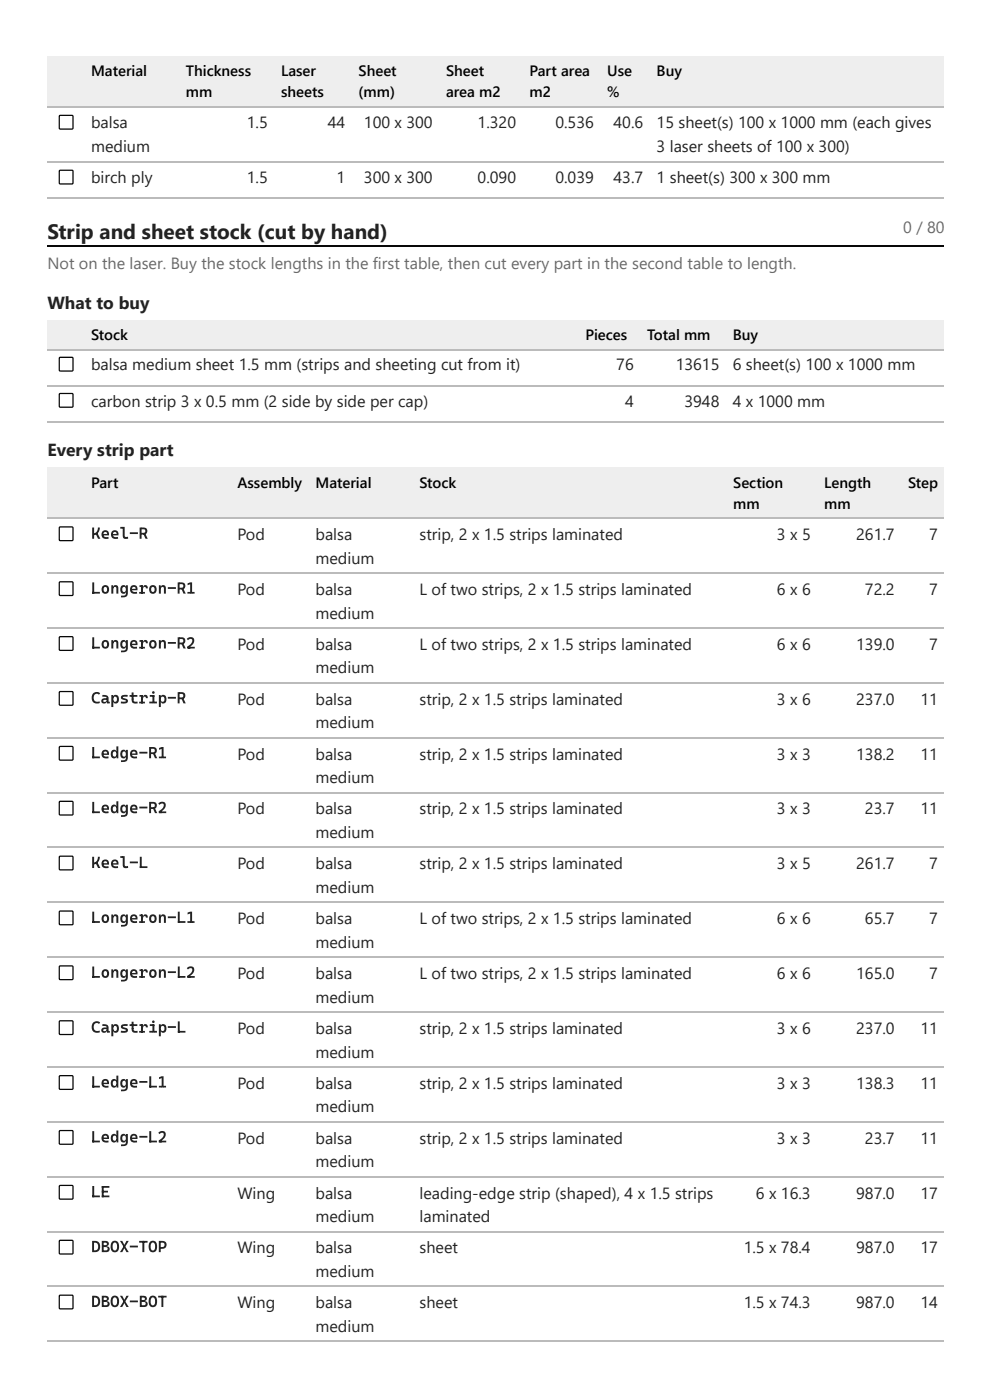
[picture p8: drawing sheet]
<svg xmlns="http://www.w3.org/2000/svg" width="210mm" height="297mm" viewBox="0 0 210 297" stroke-linecap="round" stroke-linejoin="round" font-family="sans-serif">
<defs><g id="words">
<text font-size="4.4" fill="#1f2328" x="10.1" y="50.8">Strip and sheet stock (cut by hand)</text>
<g font-size="3.7" fill="#1f2328">
<text x="10.1" y="65.6">What to buy</text>
<text x="10.1" y="96.8">Every strip part</text>
</g>
<g font-size="3.4" fill="#1f2328">
<text x="19.3" y="27.3">balsa</text>
<text x="52.3" y="27.3">1.5</text>
<text x="69.5" y="27.3">44</text>
<text x="77.2" y="27.3">100 x 300</text>
<text x="101.3" y="27.3">1.320</text>
<text x="117.7" y="27.3">0.536</text>
<text x="130.1" y="27.3">40.6</text>
<text x="139.2" y="27.3">15 sheet(s) 100 x 1000 mm (each gives</text>
<text x="19.3" y="32.3">medium</text>
<text x="139.2" y="32.3">3 laser sheets of 100 x 300)</text>
<text x="19.3" y="38.9">birch ply</text>
<text x="52.3" y="38.9">1.5</text>
<text x="71.3" y="38.9">1</text>
<text x="77.2" y="38.9">300 x 300</text>
<text x="101.3" y="38.9">0.090</text>
<text x="117.7" y="38.9">0.039</text>
<text x="130.1" y="38.9">43.7</text>
<text x="139.2" y="38.9">1 sheet(s) 300 x 300 mm</text>
<text x="19.3" y="78.6">balsa medium sheet 1.5 mm (strips and sheeting cut from it)</text>
<text x="130.7" y="78.6">76</text>
<text x="143.3" y="78.6">13615</text>
<text x="155.3" y="78.6">6 sheet(s) 100 x 1000 mm</text>
<text x="19.3" y="86.3">carbon strip 3 x 0.5 mm (2 side by side per cap)</text>
<text x="132.5" y="86.3">4</text>
<text x="145.1" y="86.3">3948</text>
<text x="155.3" y="86.3">4 x 1000 mm</text>
<text x="19.3" y="114.3">Keel-R</text>
<text x="50.3" y="114.6">Pod</text>
<text x="66.9" y="114.6">balsa</text>
<text x="66.9" y="119.6">medium</text>
<text x="88.9" y="114.6">strip, 2 x 1.5 strips laminated</text>
<text x="164.7" y="114.6">3 x 5</text>
<text x="181.5" y="114.6">261.7</text>
<text x="197" y="114.6">7</text>
<text x="19.3" y="125.9">Longeron-R1</text>
<text x="50.3" y="126.2">Pod</text>
<text x="66.9" y="126.2">balsa</text>
<text x="66.9" y="131.2">medium</text>
<text x="88.9" y="126.2">L of two strips, 2 x 1.5 strips laminated</text>
<text x="164.7" y="126.2">6 x 6</text>
<text x="183.4" y="126.2">72.2</text>
<text x="197" y="126.2">7</text>
<text x="19.3" y="137.6">Longeron-R2</text>
<text x="50.3" y="137.8">Pod</text>
<text x="66.9" y="137.8">balsa</text>
<text x="88.9" y="137.8">L of two strips, 2 x 1.5 strips laminated</text>
<text x="164.7" y="137.8">6 x 6</text>
<text x="181.5" y="137.8">139.0</text>
<text x="197" y="137.8">7</text>
<text x="66.9" y="142.9">medium</text>
<text x="19.3" y="149.2">Capstrip-R</text>
<text x="50.3" y="149.5">Pod</text>
<text x="66.9" y="149.5">balsa</text>
<text x="88.9" y="149.5">strip, 2 x 1.5 strips laminated</text>
<text x="164.7" y="149.5">3 x 6</text>
<text x="181.5" y="149.5">237.0</text>
<text x="195.2" y="149.5">11</text>
<text x="66.9" y="154.5">medium</text>
<text x="19.3" y="160.9">Ledge-R1</text>
<text x="50.3" y="161.1">Pod</text>
<text x="66.9" y="161.1">balsa</text>
<text x="88.9" y="161.1">strip, 2 x 1.5 strips laminated</text>
<text x="164.7" y="161.1">3 x 3</text>
<text x="181.5" y="161.1">138.2</text>
<text x="195.2" y="161.1">11</text>
<text x="66.9" y="166.2">medium</text>
<text x="19.3" y="172.5">Ledge-R2</text>
<text x="50.3" y="172.8">Pod</text>
<text x="66.9" y="172.8">balsa</text>
<text x="88.9" y="172.8">strip, 2 x 1.5 strips laminated</text>
<text x="164.7" y="172.8">3 x 3</text>
<text x="183.4" y="172.8">23.7</text>
<text x="195.2" y="172.8">11</text>
<text x="66.9" y="177.8">medium</text>
<text x="19.3" y="184.2">Keel-L</text>
<text x="50.3" y="184.4">Pod</text>
<text x="66.9" y="184.4">balsa</text>
<text x="88.9" y="184.4">strip, 2 x 1.5 strips laminated</text>
<text x="164.7" y="184.4">3 x 5</text>
<text x="181.5" y="184.4">261.7</text>
<text x="197" y="184.4">7</text>
<text x="66.9" y="189.4">medium</text>
<text x="19.3" y="195.8">Longeron-L1</text>
<text x="50.3" y="196.1">Pod</text>
<text x="66.9" y="196.1">balsa</text>
<text x="88.9" y="196.1">L of two strips, 2 x 1.5 strips laminated</text>
<text x="164.7" y="196.1">6 x 6</text>
<text x="183.4" y="196.1">65.7</text>
<text x="197" y="196.1">7</text>
<text x="66.9" y="201.1">medium</text>
<text x="19.3" y="207.4">Longeron-L2</text>
<text x="50.3" y="207.7">Pod</text>
<text x="66.9" y="207.7">balsa</text>
<text x="88.9" y="207.7">L of two strips, 2 x 1.5 strips laminated</text>
<text x="164.7" y="207.7">6 x 6</text>
<text x="181.5" y="207.7">165.0</text>
<text x="197" y="207.7">7</text>
<text x="66.9" y="212.7">medium</text>
<text x="19.3" y="219.1">Capstrip-L</text>
<text x="50.3" y="219.3">Pod</text>
<text x="66.9" y="219.3">balsa</text>
<text x="88.9" y="219.3">strip, 2 x 1.5 strips laminated</text>
<text x="164.7" y="219.3">3 x 6</text>
<text x="181.5" y="219.3">237.0</text>
<text x="195.2" y="219.3">11</text>
<text x="66.9" y="224.4">medium</text>
<text x="19.3" y="230.7">Ledge-L1</text>
<text x="50.3" y="231">Pod</text>
<text x="66.9" y="231">balsa</text>
<text x="88.9" y="231">strip, 2 x 1.5 strips laminated</text>
<text x="164.7" y="231">3 x 3</text>
<text x="181.5" y="231">138.3</text>
<text x="195.2" y="231">11</text>
<text x="66.9" y="236">medium</text>
<text x="19.3" y="242.4">Ledge-L2</text>
<text x="50.3" y="242.6">Pod</text>
<text x="66.9" y="242.6">balsa</text>
<text x="88.9" y="242.6">strip, 2 x 1.5 strips laminated</text>
<text x="164.7" y="242.6">3 x 3</text>
<text x="183.4" y="242.6">23.7</text>
<text x="195.2" y="242.6">11</text>
<text x="66.9" y="247.7">medium</text>
<text x="19.3" y="254">LE</text>
<text x="50.3" y="254.3">Wing</text>
<text x="66.9" y="254.3">balsa</text>
<text x="88.9" y="254.3">leading-edge strip (shaped), 4 x 1.5 strips</text>
<text x="160.3" y="254.3">6 x 16.3</text>
<text x="181.5" y="254.3">987.0</text>
<text x="195.2" y="254.3">17</text>
<text x="66.9" y="259.3">medium</text>
<text x="88.9" y="259.3">laminated</text>
<text x="19.3" y="265.6">DBOX-TOP</text>
<text x="50.3" y="265.9">Wing</text>
<text x="66.9" y="265.9">balsa</text>
<text x="88.9" y="265.9">sheet</text>
<text x="157.7" y="265.9">1.5 x 78.4</text>
<text x="181.5" y="265.9">987.0</text>
<text x="195.2" y="265.9">17</text>
<text x="66.9" y="270.9">medium</text>
<text x="19.3" y="277.3">DBOX-BOT</text>
<text x="50.3" y="277.5">Wing</text>
<text x="66.9" y="277.5">balsa</text>
<text x="88.9" y="277.5">sheet</text>
<text x="157.7" y="277.5">1.5 x 74.3</text>
<text x="181.5" y="277.5">987.0</text>
<text x="195.2" y="277.5">14</text>
<text x="66.9" y="282.6">medium</text>
</g>
<g font-size="3.4" fill="#646b73">
<text x="191.5" y="49.5">0 / 80</text>
<text x="10.1" y="57.2">Not on the laser. Buy the stock lengths in the first table, then cut every part in the second table to length.</text>
</g>
<g font-size="3.2">
<text x="19.3" y="16.1">Material</text>
<text x="39.4" y="16.1">Thickness</text>
<text x="59.6" y="16.1">Laser</text>
<text x="76" y="16.1">Sheet</text>
<text x="94.6" y="16.1">Sheet</text>
<text x="112.3" y="16.1">Part area</text>
<text x="128.7" y="16.1">Use</text>
<text x="139.2" y="16.1">Buy</text>
<text x="39.4" y="20.6">mm</text>
<text x="59.6" y="20.6">sheets</text>
<text x="76" y="20.6">(mm)</text>
<text x="94.6" y="20.6">area m2</text>
<text x="112.3" y="20.6">m2</text>
<text x="128.7" y="20.6">%</text>
<text x="19.3" y="72.2">Stock</text>
<text x="124.1" y="72.2">Pieces</text>
<text x="137.2" y="72.2">Total mm</text>
<text x="155.3" y="72.2">Buy</text>
<text x="19.3" y="103.5">Part</text>
<text x="50.3" y="103.5">Assembly</text>
<text x="66.9" y="103.5">Material</text>
<text x="88.9" y="103.5">Stock</text>
<text x="155.4" y="103.5">Section</text>
<text x="155.4" y="108">mm</text>
<text x="174.7" y="103.5">Length</text>
<text x="174.7" y="108">mm</text>
<text x="192.5" y="103.5">Step</text>
</g>
</g></defs>
<g fill="#eee">
<path d="M10.1 11.9h7.9v10.9h-7.9z"/>
<path d="M18 11.9h20.1v10.9h-20.1z"/>
<path d="M38.1 11.9h20.1v10.9h-20.1z"/>
<path d="M58.2 11.9h16.4v10.9h-16.4z"/>
<path d="M74.6 11.9h18.5v10.9h-18.5z"/>
<path d="M93.1 11.9h17.8v10.9h-17.8z"/>
<path d="M110.9 11.9h16.4v10.9h-16.4z"/>
<path d="M127.3 11.9h10.5v10.9h-10.5z"/>
<path d="M137.8 11.9h62.3v10.9h-62.3z"/>
</g>
<path d="M10.1 22.6h190M10.1 34.3h190M10.1 41.9h190" fill="none" stroke="#bbb" stroke-width=".26"/>
<path d="M10.7 46.4a2.12 2.12 0 0 1 1.5-.6h186a1.85 1.85 0 0 1 1.9 2.1v237.1h-190v-237.1a2.12 2.12 0 0 1 .6-1.5z" fill="#fff"/>
<path d="M10.1 52.3h190" fill="none" stroke="#000" stroke-width=".26"/>
<g fill="#eee">
<path d="M10.1 68h7.9v6.1h-7.9z"/>
<path d="M18 68h104.8v6.1h-104.8z"/>
<path d="M122.8 68h12.9v6.1h-12.9z"/>
<path d="M135.7 68h18.3v6.1h-18.3z"/>
<path d="M154 68h46.1v6.1h-46.1z"/>
</g>
<path d="M10.1 74.2h190M10.1 81.9h190M10.1 89.6h190" fill="none" stroke="#bbb" stroke-width=".26"/>
<g fill="#eee">
<path d="M10.1 99.2h7.9v10.9h-7.9z"/>
<path d="M18 99.2h30.9v10.9h-30.9z"/>
<path d="M48.9 99.2h16.5v10.9h-16.5z"/>
<path d="M65.4 99.2h22.2v10.9h-22.2z"/>
<path d="M87.6 99.2h66.4v10.9h-66.4z"/>
<path d="M154 99.2h19.3v10.9h-19.3z"/>
<path d="M173.3 99.2h17.7v10.9h-17.7z"/>
<path d="M191 99.2h9.1v10.9h-9.1z"/>
</g>
<g fill="none" stroke="#bbb" stroke-width=".26">
<path d="M10.1 109.9h190M10.1 121.6h190M10.1 133.2h190M10.1 144.9h190M10.1 156.5h190M10.1 168.1h190M10.1 179.8h190M10.1 191.4h190M10.1 203.1h190M10.1 214.7h190M10.1 226.4h190M10.1 238h190"/>
<path d="M10.1 249.6h190M10.1 261.3h190M10.1 272.9h190M10.1 284.6h190"/>
</g>
<g fill="none" stroke="#000" stroke-width=".26">
<path d="M12.6 24.5h2.8v2.8h-2.8zM12.6 36.2h2.8v2.8h-2.8zM12.6 75.9h2.8v2.7h-2.8zM12.6 83.5h2.8v2.8h-2.8zM12.6 111.9h2.8v2.7h-2.8zM12.6 123.5h2.8v2.8h-2.8zM12.6 135.1h2.8v2.8h-2.8zM12.6 146.8h2.8v2.8h-2.8zM12.6 158.4h2.8v2.8h-2.8zM12.6 170.1h2.8v2.7h-2.8zM12.6 181.7h2.8v2.8h-2.8zM12.6 193.3h2.8v2.8h-2.8z"/>
<path d="M12.6 205h2.8v2.8h-2.8zM12.6 216.6h2.8v2.8h-2.8zM12.6 228.3h2.8v2.7h-2.8zM12.6 239.9h2.8v2.8h-2.8zM12.6 251.6h2.8v2.7h-2.8zM12.6 263.2h2.8v2.8h-2.8zM12.6 274.8h2.8v2.8h-2.8z"/>
</g>
<use href="#words"/>
</svg>
